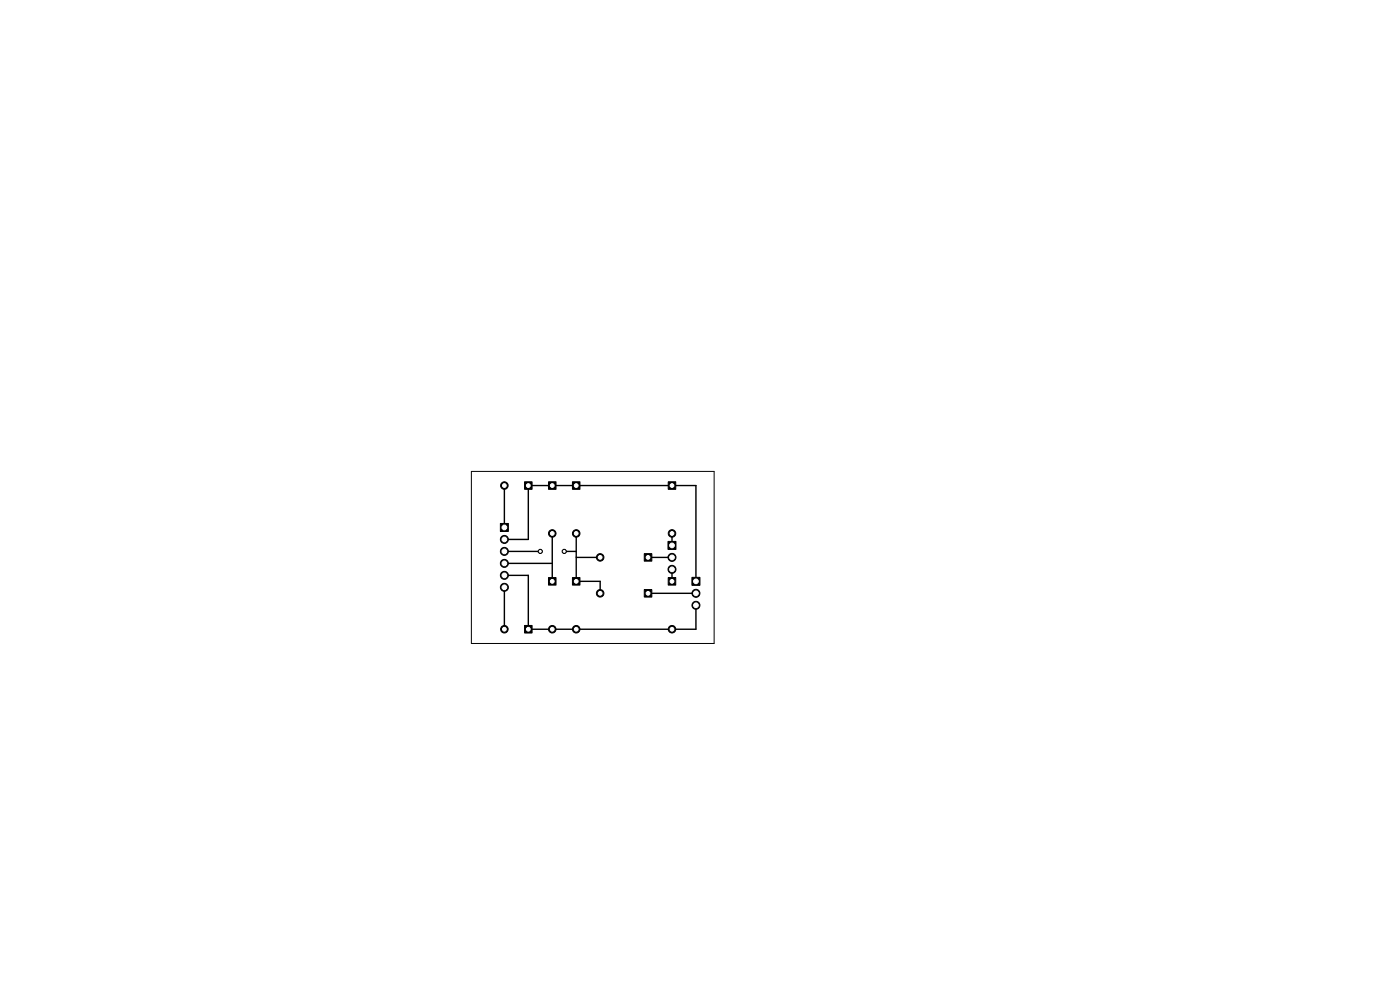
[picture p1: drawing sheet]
<svg xmlns="http://www.w3.org/2000/svg" width="297mm" height="210mm" viewBox="0 0 297 210" stroke-linecap="round" stroke-linejoin="round" font-family="sans-serif">
<g fill="#000" stroke="#000" stroke-width=".21">
<path d="M106.1 111h1.7v1.7h-1.7zM111.3 102.2h1.6v1.6h-1.6zM116.4 102.2h1.6v1.6h-1.6zM121.4 102.2h1.6v1.6h-1.6zM136.7 117.4h1.6v1.6h-1.6zM141.7 114.8h1.7v1.7h-1.7zM141.8 102.2h1.6v1.6h-1.6zM111.3 132.7h1.6v1.6h-1.6zM116.4 122.5h1.6v1.6h-1.6zM121.4 122.5h1.6v1.6h-1.6zM136.7 125.1h1.6v1.6h-1.6zM141.8 122.5h1.6v1.6h-1.6z"/>
<path d="M146.8 122.5h1.7v1.7h-1.7z"/>
<circle cx="107" cy="117" r=".85"/>
<circle cx="107" cy="119.5" r=".85"/>
<circle cx="107" cy="114.4" r=".85"/>
<circle cx="107" cy="103" r=".8"/>
<circle cx="114.6" cy="117" r=".45"/>
<circle cx="117.2" cy="113.2" r=".8"/>
<circle cx="119.7" cy="117" r=".45"/>
<circle cx="122.2" cy="113.2" r=".8"/>
<circle cx="127.3" cy="118.2" r=".8"/>
<circle cx="142.6" cy="118.2" r=".85"/>
<circle cx="142.6" cy="113.2" r=".8"/>
<circle cx="107" cy="122" r=".85"/>
<circle cx="107" cy="124.6" r=".85"/>
<circle cx="107" cy="133.5" r=".8"/>
<circle cx="117.2" cy="133.5" r=".8"/>
<circle cx="122.2" cy="133.5" r=".8"/>
<circle cx="127.3" cy="125.9" r=".8"/>
<circle cx="142.6" cy="120.8" r=".85"/>
<circle cx="142.6" cy="133.5" r=".8"/>
<circle cx="147.6" cy="128.4" r=".85"/>
<circle cx="147.6" cy="125.9" r=".85"/>
</g>
<g fill="none" stroke="#000" stroke-width=".3">
<path d="M107 114.4h5.1v-11.4h35.5v20.3M107 103v8.9M107 117h7.6M107 119.5h10.2M117.2 113.2v10.1M119.7 117h2.5M122.2 113.2v10.1h5.1v2.6M122.2 118.2h5.1M137.5 118.2h5.1M142.6 113.2v2.5M107 122.1h5.1v11.4h35.5v-5.1M107 124.6v8.9"/>
<path d="M137.5 125.9h10.1M142.6 120.8v2.5"/>
</g>
<g fill="#fff" stroke="#fff" stroke-width=".21">
<circle cx="119.7" cy="117" r=".2"/>
<circle cx="114.6" cy="117" r=".2"/>
<circle cx="122.2" cy="123.3" r=".4"/>
<circle cx="122.2" cy="133.5" r=".4"/>
<circle cx="137.5" cy="118.2" r=".4"/>
<circle cx="127.3" cy="118.2" r=".4"/>
<circle cx="103" cy="103" r="1.35"/>
<circle cx="147.6" cy="123.3" r=".5"/>
<circle cx="147.6" cy="125.9" r=".5"/>
<circle cx="147.6" cy="128.4" r=".5"/>
<circle cx="107" cy="111.9" r=".5"/>
<circle cx="107" cy="114.4" r=".5"/>
<circle cx="107" cy="117" r=".5"/>
<circle cx="107" cy="119.5" r=".5"/>
<circle cx="107" cy="122" r=".5"/>
<circle cx="107" cy="124.6" r=".5"/>
<circle cx="137.5" cy="125.9" r=".4"/>
<circle cx="127.3" cy="125.9" r=".4"/>
<circle cx="142.6" cy="123.3" r=".4"/>
<circle cx="142.6" cy="133.5" r=".4"/>
<circle cx="142.6" cy="115.7" r=".5"/>
<circle cx="142.6" cy="118.2" r=".5"/>
<circle cx="142.6" cy="120.8" r=".5"/>
<circle cx="117.2" cy="103" r=".4"/>
<circle cx="117.2" cy="113.2" r=".4"/>
<circle cx="117.2" cy="123.3" r=".4"/>
<circle cx="117.2" cy="133.5" r=".4"/>
<circle cx="103" cy="133.5" r="1.35"/>
<circle cx="142.6" cy="103" r=".4"/>
<circle cx="142.6" cy="113.2" r=".4"/>
<circle cx="112.1" cy="133.5" r=".4"/>
<circle cx="107" cy="133.5" r=".4"/>
<circle cx="122.2" cy="103" r=".4"/>
<circle cx="122.2" cy="113.2" r=".4"/>
<circle cx="112.1" cy="103" r=".4"/>
<circle cx="107" cy="103" r=".4"/>
</g>
<path d="M100 100h51.5v36.5h-51.5z" fill="none" stroke="#000" stroke-width=".21"/>
</svg>
